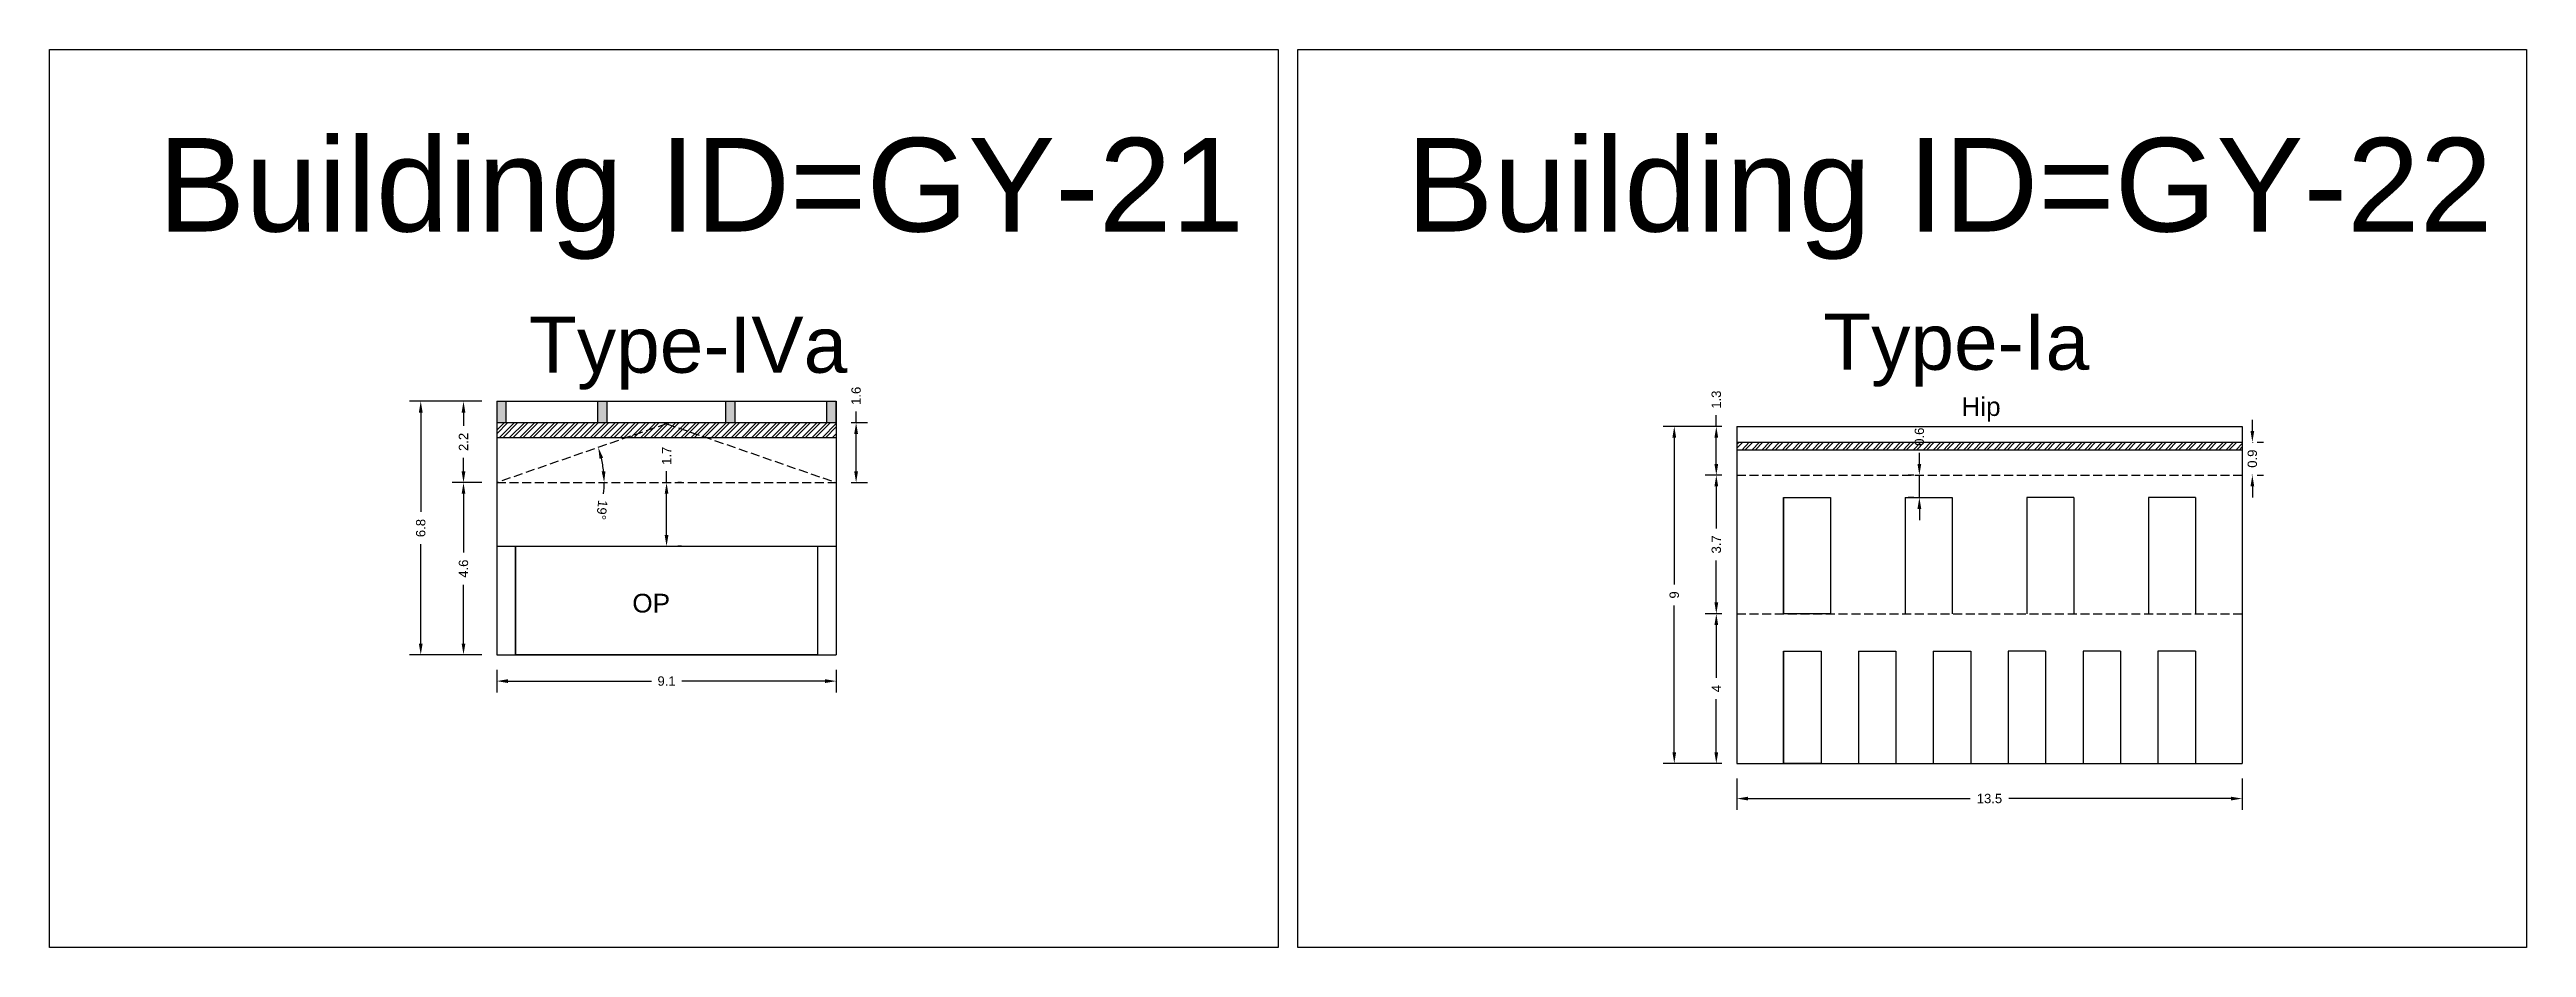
# Model space of a CAD drawing. Header units: metres. Extents: x 3416649 to 3417076, y -6712857 to -6712690.
# Drawn here: x 3416649.4 to 3416715.6, y -6712786.8 to -6712762.8 of the extents above; entities that cross this region are included whole.
import ezdxf

# ---------------------------------------------------------------- set-up
doc = ezdxf.new("R2010")
doc.units = ezdxf.units.M
doc.linetypes.add('ACAD_ISO02W100', pattern=[15, 12, -3])
doc.layers.add('Dotted', color=7, linetype='ACAD_ISO02W100', plot=False)
doc.styles.get("Standard").update_dxf_attribs({"font": 'arial.ttf'})
doc.dimstyles.new('ISO-25', dxfattribs={"dimtxt": 0.25, "dimasz": 0.3, "dimexe": 0.3, "dimexo": 0.4, "dimgap": 0.2, "dimtad": 0, "dimdec": 1, "dimdsep": 46, "dimtxsty": 'Standard', "dimcen": 2.5, "dimadec": 0, "dimazin": 0, "dimtfac": 1, "dimtdec": 1, "dimtmove": 0, "dimatfit": 3, "dimfxl": 1, "dimarcsym": 0})

msp = doc.modelspace()

# ---------------------------------------------------------------- texts
at = {"attachment_point": 1}
for s, width, heights, insert, char_height in [('Building ID=GY-21', 67.86454, [0.517], (3416652.283, -6712765.147), 2.5), ('Building ID=GY-22', 67.86454, [0.517], (3416685.63, -6712765.147), 2.5), ('Type-IVa ', 9.99112, [0.517], (3416662.196, -6712769.919), 1.5), ('Type-Ia ', 9.99112, [0.517], (3416696.774, -6712769.839), 1.5), ('Hip', 1.17554, [0], (3416700.463, -6712772.072), 0.5), ('OP', 1.17554, [0], (3416664.955, -6712777.322), 0.5)]:
    msp.add_mtext_dynamic_manual_height_columns(s, width=width, gutter_width=12.5, heights=heights, dxfattribs=dict(at, insert=insert, char_height=char_height))

# ---------------------------------------------------------------- blocks, each defined once
blk = doc.blocks.new('*D140')
at = {"color": 0, "lineweight": -2, "transparency": 16777216}
for start, end in [(5.99626, 13.0994), (354.00374, 0)]:
    blk.add_arc((3416661.335, -6712774.351), 2.868, start, end, dxfattribs=at)
at = {"color": 0, "transparency": 16777216}
for points in [[(3416664.08, -6712773.715), (3416664.176, -6712773.687), (3416664.045, -6712773.413)], [(3416664.237, -6712774.049), (3416664.137, -6712774.054), (3416664.203, -6712774.351)]]:
    blk.add_solid(points, dxfattribs=at)
at = {"layer": 'Defpoints', "color": 0, "transparency": 16777216}
for p in [(3416665.87, -6712772.781), (3416664.132, -6712773.719), (3416661.335, -6712774.351), (3416661.335, -6712774.351), (3416670.405, -6712774.351)]:
    blk.add_point(p, dxfattribs=at)
at = {"color": 0, "transparency": 16777216, "insert": (3416664.142, -6712775.082), "char_height": 0.25, "attachment_point": 5, "rotation": 264.00374}
blk.add_mtext('19°', dxfattribs=at)
blk = doc.blocks.new('*D142')
at = {"color": 0, "lineweight": -2, "transparency": 16777216}
for p, q in [((3416660.935, -6712774.351), (3416660.145, -6712774.351)), ((3416660.445, -6712774.651), (3416660.445, -6712776.218)), ((3416660.445, -6712778.651), (3416660.445, -6712777.083)), ((3416660.935, -6712778.951), (3416660.145, -6712778.951))]:
    blk.add_line(p, q, dxfattribs=at)
at = {"color": 0, "transparency": 16777216}
for points in [[(3416660.395, -6712774.651), (3416660.495, -6712774.651), (3416660.445, -6712774.351)], [(3416660.395, -6712778.651), (3416660.495, -6712778.651), (3416660.445, -6712778.951)]]:
    blk.add_solid(points, dxfattribs=at)
at = {"layer": 'Defpoints', "color": 0, "transparency": 16777216}
for p in [(3416660.445, -6712774.351), (3416661.335, -6712774.351), (3416661.335, -6712778.951)]:
    blk.add_point(p, dxfattribs=at)
at = {"color": 0, "transparency": 16777216, "insert": (3416660.445, -6712776.651), "char_height": 0.25, "attachment_point": 5, "rotation": 90}
blk.add_mtext('4.6', dxfattribs=at)
blk = doc.blocks.new('*D143')
at = {"color": 0, "lineweight": -2, "transparency": 16777216}
for p, q in [((3416660.935, -6712772.181), (3416660.145, -6712772.181)), ((3416660.445, -6712772.481), (3416660.445, -6712772.838)), ((3416660.445, -6712774.051), (3416660.445, -6712773.694)), ((3416660.935, -6712774.351), (3416660.145, -6712774.351))]:
    blk.add_line(p, q, dxfattribs=at)
at = {"color": 0, "transparency": 16777216}
for points in [[(3416660.395, -6712772.481), (3416660.495, -6712772.481), (3416660.445, -6712772.181)], [(3416660.395, -6712774.051), (3416660.495, -6712774.051), (3416660.445, -6712774.351)]]:
    blk.add_solid(points, dxfattribs=at)
at = {"layer": 'Defpoints', "color": 0, "transparency": 16777216}
for p in [(3416660.445, -6712772.181), (3416661.335, -6712772.181), (3416661.335, -6712774.351)]:
    blk.add_point(p, dxfattribs=at)
at = {"color": 0, "transparency": 16777216, "insert": (3416660.445, -6712773.266), "char_height": 0.25, "attachment_point": 5, "rotation": 90}
blk.add_mtext('2.2', dxfattribs=at)
blk = doc.blocks.new('*D144')
at = {"color": 0, "lineweight": -2, "transparency": 16777216}
for p, q in [((3416660.935, -6712772.181), (3416659.003, -6712772.181)), ((3416659.303, -6712772.481), (3416659.303, -6712775.137)), ((3416659.303, -6712778.651), (3416659.303, -6712775.994)), ((3416660.935, -6712778.951), (3416659.003, -6712778.951))]:
    blk.add_line(p, q, dxfattribs=at)
at = {"color": 0, "transparency": 16777216}
for points in [[(3416659.253, -6712772.481), (3416659.353, -6712772.481), (3416659.303, -6712772.181)], [(3416659.253, -6712778.651), (3416659.353, -6712778.651), (3416659.303, -6712778.951)]]:
    blk.add_solid(points, dxfattribs=at)
at = {"layer": 'Defpoints', "color": 0, "transparency": 16777216}
for p in [(3416659.303, -6712772.181), (3416661.335, -6712772.181), (3416661.335, -6712778.951)]:
    blk.add_point(p, dxfattribs=at)
at = {"color": 0, "transparency": 16777216, "insert": (3416659.303, -6712775.566), "char_height": 0.25, "attachment_point": 5, "rotation": 90}
blk.add_mtext('6.8', dxfattribs=at)
blk = doc.blocks.new('*D145')
at = {"color": 0, "lineweight": -2, "transparency": 16777216}
for p, q in [((3416661.335, -6712779.351), (3416661.335, -6712779.954)), ((3416670.405, -6712779.351), (3416670.405, -6712779.954)), ((3416661.635, -6712779.654), (3416665.467, -6712779.654)), ((3416670.105, -6712779.654), (3416666.274, -6712779.654))]:
    blk.add_line(p, q, dxfattribs=at)
at = {"color": 0, "transparency": 16777216}
for points in [[(3416661.635, -6712779.604), (3416661.635, -6712779.704), (3416661.335, -6712779.654)], [(3416670.105, -6712779.604), (3416670.105, -6712779.704), (3416670.405, -6712779.654)]]:
    blk.add_solid(points, dxfattribs=at)
at = {"layer": 'Defpoints', "color": 0, "transparency": 16777216}
for p in [(3416661.335, -6712778.951), (3416670.405, -6712778.951), (3416670.405, -6712779.654)]:
    blk.add_point(p, dxfattribs=at)
at = {"color": 0, "transparency": 16777216, "insert": (3416665.87, -6712779.654), "char_height": 0.25, "attachment_point": 5}
blk.add_mtext('9.1', dxfattribs=at)
blk = doc.blocks.new('*D146')
at = {"color": 0, "lineweight": -2, "transparency": 16777216}
for p, q in [((3416665.87, -6712774.351), (3416665.87, -6712774.051)), ((3416665.87, -6712775.751), (3416665.87, -6712774.651)), ((3416666.27, -6712774.351), (3416666.17, -6712774.351)), ((3416666.27, -6712776.051), (3416666.17, -6712776.051))]:
    blk.add_line(p, q, dxfattribs=at)
at = {"color": 0, "transparency": 16777216}
for points in [[(3416665.82, -6712774.651), (3416665.92, -6712774.651), (3416665.87, -6712774.351)], [(3416665.82, -6712775.751), (3416665.92, -6712775.751), (3416665.87, -6712776.051)]]:
    blk.add_solid(points, dxfattribs=at)
at = {"layer": 'Defpoints', "color": 0, "transparency": 16777216}
for p in [(3416665.87, -6712774.351), (3416665.87, -6712774.351), (3416665.87, -6712776.051)]:
    blk.add_point(p, dxfattribs=at)
at = {"color": 0, "transparency": 16777216, "insert": (3416665.87, -6712773.635), "char_height": 0.25, "attachment_point": 5, "rotation": 90}
blk.add_mtext('1.7', dxfattribs=at)
blk = doc.blocks.new('*D147')
at = {"color": 0, "lineweight": -2, "transparency": 16777216}
for p, q in [((3416670.805, -6712772.751), (3416671.234, -6712772.751)), ((3416670.934, -6712772.751), (3416670.934, -6712772.451)), ((3416670.934, -6712774.051), (3416670.934, -6712773.051)), ((3416670.805, -6712774.351), (3416671.234, -6712774.351))]:
    blk.add_line(p, q, dxfattribs=at)
at = {"color": 0, "transparency": 16777216}
for points in [[(3416670.884, -6712773.051), (3416670.984, -6712773.051), (3416670.934, -6712772.751)], [(3416670.884, -6712774.051), (3416670.984, -6712774.051), (3416670.934, -6712774.351)]]:
    blk.add_solid(points, dxfattribs=at)
at = {"layer": 'Defpoints', "color": 0, "transparency": 16777216}
for p in [(3416670.405, -6712772.751), (3416670.934, -6712772.751), (3416670.405, -6712774.351)]:
    blk.add_point(p, dxfattribs=at)
at = {"color": 0, "transparency": 16777216, "insert": (3416670.934, -6712772.035), "char_height": 0.25, "attachment_point": 5, "rotation": 90}
blk.add_mtext('1.6', dxfattribs=at)
blk = doc.blocks.new('*D148')
at = {"color": 0, "lineweight": -2, "transparency": 16777216}
for p, q in [((3416694.063, -6712774.153), (3416693.615, -6712774.153)), ((3416693.915, -6712774.453), (3416693.915, -6712775.576)), ((3416693.915, -6712777.553), (3416693.915, -6712776.431)), ((3416694.063, -6712777.853), (3416693.615, -6712777.853))]:
    blk.add_line(p, q, dxfattribs=at)
at = {"color": 0, "transparency": 16777216}
for points in [[(3416693.865, -6712774.453), (3416693.965, -6712774.453), (3416693.915, -6712774.153)], [(3416693.865, -6712777.553), (3416693.965, -6712777.553), (3416693.915, -6712777.853)]]:
    blk.add_solid(points, dxfattribs=at)
at = {"layer": 'Defpoints', "color": 0, "transparency": 16777216}
for p in [(3416693.915, -6712774.153), (3416694.463, -6712774.153), (3416694.463, -6712777.853)]:
    blk.add_point(p, dxfattribs=at)
at = {"color": 0, "transparency": 16777216, "insert": (3416693.915, -6712776.003), "char_height": 0.25, "attachment_point": 5, "rotation": 90}
blk.add_mtext('3.7', dxfattribs=at)
blk = doc.blocks.new('*D149')
at = {"color": 0, "lineweight": -2, "transparency": 16777216}
for p, q in [((3416694.063, -6712777.853), (3416693.615, -6712777.853)), ((3416693.915, -6712778.153), (3416693.915, -6712779.567)), ((3416693.915, -6712781.553), (3416693.915, -6712780.14)), ((3416694.063, -6712781.853), (3416693.615, -6712781.853))]:
    blk.add_line(p, q, dxfattribs=at)
at = {"color": 0, "transparency": 16777216}
for points in [[(3416693.865, -6712778.153), (3416693.965, -6712778.153), (3416693.915, -6712777.853)], [(3416693.865, -6712781.553), (3416693.965, -6712781.553), (3416693.915, -6712781.853)]]:
    blk.add_solid(points, dxfattribs=at)
at = {"layer": 'Defpoints', "color": 0, "transparency": 16777216}
for p in [(3416693.915, -6712777.853), (3416694.463, -6712777.853), (3416694.463, -6712781.853)]:
    blk.add_point(p, dxfattribs=at)
at = {"color": 0, "transparency": 16777216, "insert": (3416693.915, -6712779.853), "char_height": 0.25, "attachment_point": 5, "rotation": 90}
blk.add_mtext('4', dxfattribs=at)
blk = doc.blocks.new('*D151')
at = {"color": 0, "lineweight": -2, "transparency": 16777216}
for p, q in [((3416694.063, -6712772.853), (3416693.615, -6712772.853)), ((3416693.915, -6712772.853), (3416693.915, -6712772.553)), ((3416693.915, -6712773.853), (3416693.915, -6712773.153)), ((3416694.063, -6712774.153), (3416693.615, -6712774.153))]:
    blk.add_line(p, q, dxfattribs=at)
at = {"color": 0, "transparency": 16777216}
for points in [[(3416693.865, -6712773.153), (3416693.965, -6712773.153), (3416693.915, -6712772.853)], [(3416693.865, -6712773.853), (3416693.965, -6712773.853), (3416693.915, -6712774.153)]]:
    blk.add_solid(points, dxfattribs=at)
at = {"layer": 'Defpoints', "color": 0, "transparency": 16777216}
for p in [(3416693.915, -6712772.853), (3416694.463, -6712772.853), (3416694.463, -6712774.153)]:
    blk.add_point(p, dxfattribs=at)
at = {"color": 0, "transparency": 16777216, "insert": (3416693.915, -6712772.137), "char_height": 0.25, "attachment_point": 5, "rotation": 90}
blk.add_mtext('1.3', dxfattribs=at)
blk = doc.blocks.new('*D152')
at = {"color": 0, "lineweight": -2, "transparency": 16777216}
for p, q in [((3416694.063, -6712772.853), (3416692.492, -6712772.853)), ((3416692.792, -6712773.153), (3416692.792, -6712777.071)), ((3416692.792, -6712781.553), (3416692.792, -6712777.635)), ((3416694.063, -6712781.853), (3416692.492, -6712781.853))]:
    blk.add_line(p, q, dxfattribs=at)
at = {"color": 0, "transparency": 16777216}
for points in [[(3416692.742, -6712773.153), (3416692.842, -6712773.153), (3416692.792, -6712772.853)], [(3416692.742, -6712781.553), (3416692.842, -6712781.553), (3416692.792, -6712781.853)]]:
    blk.add_solid(points, dxfattribs=at)
at = {"layer": 'Defpoints', "color": 0, "transparency": 16777216}
for p in [(3416692.792, -6712772.853), (3416694.463, -6712772.853), (3416694.463, -6712781.853)]:
    blk.add_point(p, dxfattribs=at)
at = {"color": 0, "transparency": 16777216, "insert": (3416692.792, -6712777.353), "char_height": 0.25, "attachment_point": 5, "rotation": 90}
blk.add_mtext('9', dxfattribs=at)
blk = doc.blocks.new('*D153')
at = {"color": 0, "lineweight": -2, "transparency": 16777216}
for p, q in [((3416699.34, -6712773.853), (3416699.34, -6712773.553)), ((3416699.188, -6712774.153), (3416699.04, -6712774.153)), ((3416699.34, -6712774.753), (3416699.34, -6712774.153)), ((3416699.188, -6712774.753), (3416699.04, -6712774.753)), ((3416699.34, -6712775.053), (3416699.34, -6712775.353))]:
    blk.add_line(p, q, dxfattribs=at)
at = {"color": 0, "transparency": 16777216}
for points in [[(3416699.29, -6712773.853), (3416699.39, -6712773.853), (3416699.34, -6712774.153)], [(3416699.29, -6712775.053), (3416699.39, -6712775.053), (3416699.34, -6712774.753)]]:
    blk.add_solid(points, dxfattribs=at)
at = {"layer": 'Defpoints', "color": 0, "transparency": 16777216}
for p in [(3416699.34, -6712774.153), (3416699.588, -6712774.153), (3416699.588, -6712774.753)]:
    blk.add_point(p, dxfattribs=at)
at = {"color": 0, "transparency": 16777216, "insert": (3416699.34, -6712773.126), "char_height": 0.25, "attachment_point": 5, "rotation": 90}
blk.add_mtext('0.6', dxfattribs=at)
blk = doc.blocks.new('*D154')
at = {"color": 0, "lineweight": -2, "transparency": 16777216}
for p, q in [((3416708.236, -6712772.973), (3416708.236, -6712772.673)), ((3416708.236, -6712773.273), (3416708.236, -6712773.285)), ((3416708.363, -6712773.273), (3416708.536, -6712773.273)), ((3416708.236, -6712774.153), (3416708.236, -6712774.141)), ((3416708.363, -6712774.153), (3416708.536, -6712774.153)), ((3416708.236, -6712774.453), (3416708.236, -6712774.753))]:
    blk.add_line(p, q, dxfattribs=at)
at = {"color": 0, "transparency": 16777216}
for points in [[(3416708.186, -6712772.973), (3416708.286, -6712772.973), (3416708.236, -6712773.273)], [(3416708.186, -6712774.453), (3416708.286, -6712774.453), (3416708.236, -6712774.153)]]:
    blk.add_solid(points, dxfattribs=at)
at = {"layer": 'Defpoints', "color": 0, "transparency": 16777216}
for p in [(3416707.963, -6712773.273), (3416708.236, -6712773.273), (3416707.963, -6712774.153)]:
    blk.add_point(p, dxfattribs=at)
at = {"color": 0, "transparency": 16777216, "insert": (3416708.236, -6712773.713), "char_height": 0.25, "attachment_point": 5, "rotation": 90}
blk.add_mtext('0.9', dxfattribs=at)
blk = doc.blocks.new('*D344')
at = {"color": 0, "lineweight": -2, "transparency": 16777216}
for p, q in [((3416694.463, -6712782.253), (3416694.463, -6712783.091)), ((3416707.963, -6712782.253), (3416707.963, -6712783.091)), ((3416694.763, -6712782.791), (3416700.699, -6712782.791)), ((3416707.663, -6712782.791), (3416701.727, -6712782.791))]:
    blk.add_line(p, q, dxfattribs=at)
at = {"color": 0, "transparency": 16777216}
for points in [[(3416694.763, -6712782.741), (3416694.763, -6712782.841), (3416694.463, -6712782.791)], [(3416707.663, -6712782.741), (3416707.663, -6712782.841), (3416707.963, -6712782.791)]]:
    blk.add_solid(points, dxfattribs=at)
at = {"layer": 'Defpoints', "color": 0, "transparency": 16777216}
for p in [(3416694.463, -6712781.853), (3416707.963, -6712781.853), (3416694.463, -6712782.791)]:
    blk.add_point(p, dxfattribs=at)
at = {"color": 0, "transparency": 16777216, "insert": (3416701.213, -6712782.791), "char_height": 0.25, "attachment_point": 5}
blk.add_mtext('13.5', dxfattribs=at)

# ---------------------------------------------------------------- dimensions: what is measured, and where the dimension line sits
for base, p1, p2, picture, middle in [((3416659.303, -6712772.181), (3416661.335, -6712778.951), (3416661.335, -6712772.181), '*D144', (3416659.303, -6712775.566)), ((3416660.445, -6712772.181), (3416661.335, -6712774.351), (3416661.335, -6712772.181), '*D143', (3416660.445, -6712773.266)), ((3416670.934, -6712772.751), (3416670.405, -6712774.351), (3416670.405, -6712772.751), '*D147', (3416670.934, -6712772.035)), ((3416693.915, -6712772.853), (3416694.463, -6712774.153), (3416694.463, -6712772.853), '*D151', (3416693.915, -6712772.137)), ((3416692.792, -6712772.853), (3416694.463, -6712781.853), (3416694.463, -6712772.853), '*D152', (3416692.792, -6712777.353)), ((3416699.34, -6712774.153), (3416699.588, -6712774.753), (3416699.588, -6712774.153), '*D153', (3416699.34, -6712773.126)), ((3416708.236, -6712773.273), (3416707.963, -6712774.153), (3416707.963, -6712773.273), '*D154', (3416708.236, -6712773.713)), ((3416665.87, -6712774.351), (3416665.87, -6712776.051), (3416665.87, -6712774.351), '*D146', (3416665.87, -6712773.635)), ((3416693.915, -6712774.153), (3416694.463, -6712777.853), (3416694.463, -6712774.153), '*D148', (3416693.915, -6712776.003)), ((3416660.445, -6712774.351), (3416661.335, -6712778.951), (3416661.335, -6712774.351), '*D142', (3416660.445, -6712776.651)), ((3416693.915, -6712777.853), (3416694.463, -6712781.853), (3416694.463, -6712777.853), '*D149', (3416693.915, -6712779.853))]:
    dim = msp.add_linear_dim(base=base, p1=p1, p2=p2, angle=90, dimstyle='ISO-25')
    dim.commit()
    dim.dimension.update_dxf_attribs({"geometry": picture, "text_midpoint": middle})
dim = msp.add_angular_dim_2l(base=(3416664.132, -6712773.719), line1=((3416661.335, -6712774.351), (3416670.405, -6712774.351)), line2=((3416665.87, -6712772.781), (3416661.335, -6712774.351)), dimstyle='ISO-25')
dim.commit()
dim.dimension.update_dxf_attribs({"geometry": '*D140', "text_midpoint": (3416664.142, -6712775.082)})
for base, p1, p2, picture, middle in [((3416670.405, -6712779.654), (3416661.335, -6712778.951), (3416670.405, -6712778.951), '*D145', (3416665.87, -6712779.654)), ((3416694.463, -6712782.791), (3416707.963, -6712781.853), (3416694.463, -6712781.853), '*D344', (3416701.213, -6712782.791))]:
    dim = msp.add_linear_dim(base=base, p1=p1, p2=p2, dimstyle='ISO-25')
    dim.commit()
    dim.dimension.update_dxf_attribs({"geometry": picture, "text_midpoint": middle})

# ---------------------------------------------------------------- hatches: boundary and pattern name
h = msp.add_hatch(color=256)
h.dxf.hatch_style = 1
h.paths.add_polyline_path([(3416661.335, -6712772.751), (3416661.585, -6712772.751), (3416661.585, -6712772.181), (3416661.335, -6712772.181)])
h.paths.add_polyline_path([(3416664.285, -6712772.181), (3416664.035, -6712772.181), (3416664.035, -6712772.751), (3416664.285, -6712772.751)])
h.paths.add_polyline_path([(3416667.705, -6712772.181), (3416667.455, -6712772.181), (3416667.455, -6712772.751), (3416667.705, -6712772.751)])
h.paths.add_polyline_path([(3416670.405, -6712772.181), (3416670.155, -6712772.181), (3416670.155, -6712772.751), (3416670.405, -6712772.751)])
h = msp.add_hatch()
h.set_pattern_fill('ANSI32', color=256, scale=0.02)
h.set_pattern_definition([(45, (-12.62787, 2.87819), (-0.134703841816, 0.134703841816), []), (45, (-12.53807, 2.87819), (-0.134703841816, 0.134703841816), [])])
h.paths.add_polyline_path([(3416665.87, -6712772.781), (3416667.012, -6712773.151), (3416670.405, -6712773.151), (3416670.405, -6712772.751), (3416661.335, -6712772.751), (3416661.335, -6712773.151), (3416664.729, -6712773.151)])
h.paths.add_polyline_path([(3416665.87, -6712772.781), (3416664.729, -6712773.151), (3416667.012, -6712773.151)], flags=17)
h = msp.add_hatch()
h.set_pattern_fill('ANSI32', color=256, scale=0.02)
h.set_pattern_definition([(45, (-4.08757, 0), (-0.134703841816, 0.134703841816), []), (45, (-3.99776, 0), (-0.134703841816, 0.134703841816), [])])
h.paths.add_polyline_path([(3416707.963, -6712773.273), (3416694.463, -6712773.273), (3416694.463, -6712773.473), (3416707.963, -6712773.473)])

# ---------------------------------------------------------------- linework, layer by layer
for points in [[(3416649.386, -6712762.787), (3416682.212, -6712762.787), (3416682.212, -6712786.767), (3416649.386, -6712786.767)], [(3416682.733, -6712762.787), (3416715.559, -6712762.787), (3416715.559, -6712786.767), (3416682.733, -6712786.767)], [(3416695.713, -6712774.753), (3416696.963, -6712774.753), (3416696.963, -6712777.853), (3416695.713, -6712777.853)], [(3416661.835, -6712776.051), (3416669.905, -6712776.051), (3416669.905, -6712778.951), (3416661.835, -6712778.951)], [(3416695.713, -6712778.853), (3416696.713, -6712778.853), (3416696.713, -6712781.853), (3416695.713, -6712781.853)]]:
    msp.add_lwpolyline(points, close=True)
for points in [[(3416661.335, -6712772.181), (3416661.335, -6712778.951)], [(3416661.335, -6712772.181), (3416661.585, -6712772.181)], [(3416661.585, -6712772.751), (3416661.585, -6712772.181)], [(3416661.585, -6712772.181), (3416670.155, -6712772.181)], [(3416664.035, -6712772.751), (3416664.035, -6712772.181)], [(3416664.285, -6712772.751), (3416664.285, -6712772.181)], [(3416667.455, -6712772.751), (3416667.455, -6712772.181)], [(3416667.705, -6712772.751), (3416667.705, -6712772.181)], [(3416670.155, -6712772.751), (3416670.155, -6712772.181)], [(3416670.155, -6712772.181), (3416670.405, -6712772.181)], [(3416670.405, -6712772.181), (3416670.405, -6712778.951)], [(3416670.405, -6712772.751), (3416670.405, -6712772.181)], [(3416661.335, -6712772.751), (3416670.405, -6712772.751)], [(3416694.463, -6712772.853), (3416694.463, -6712781.853)], [(3416694.463, -6712772.853), (3416707.963, -6712772.853)], [(3416707.963, -6712772.853), (3416707.963, -6712781.853)], [(3416661.335, -6712773.151), (3416670.405, -6712773.151)], [(3416694.463, -6712773.273), (3416707.963, -6712773.273)], [(3416694.463, -6712773.473), (3416707.963, -6712773.473)], [(3416695.713, -6712774.753), (3416696.963, -6712774.753)], [(3416695.713, -6712774.753), (3416695.713, -6712777.853)], [(3416696.963, -6712774.753), (3416696.963, -6712777.853)], [(3416698.963, -6712774.753), (3416698.963, -6712777.853)], [(3416698.963, -6712774.753), (3416700.213, -6712774.753)], [(3416700.213, -6712774.753), (3416700.213, -6712777.853)], [(3416702.213, -6712774.753), (3416702.213, -6712777.853)], [(3416703.463, -6712774.753), (3416702.213, -6712774.753)], [(3416703.463, -6712774.753), (3416703.463, -6712777.853)], [(3416705.463, -6712774.753), (3416705.463, -6712777.853)], [(3416706.713, -6712774.753), (3416705.463, -6712774.753)], [(3416706.713, -6712774.753), (3416706.713, -6712777.853)], [(3416661.335, -6712776.051), (3416670.405, -6712776.051)], [(3416661.835, -6712776.051), (3416661.835, -6712778.951)], [(3416669.905, -6712776.051), (3416669.905, -6712778.951)], [(3416661.335, -6712778.951), (3416670.405, -6712778.951)], [(3416695.713, -6712778.853), (3416695.713, -6712781.853)], [(3416695.713, -6712778.853), (3416696.713, -6712778.853)], [(3416696.713, -6712778.853), (3416696.713, -6712781.853)], [(3416697.713, -6712778.853), (3416697.713, -6712781.853)], [(3416697.713, -6712778.853), (3416698.713, -6712778.853)], [(3416698.713, -6712778.853), (3416698.713, -6712781.853)], [(3416699.713, -6712778.853), (3416699.713, -6712781.853)], [(3416699.713, -6712778.853), (3416700.713, -6712778.853)], [(3416700.713, -6712778.853), (3416700.713, -6712781.853)], [(3416702.713, -6712778.853), (3416701.713, -6712778.853)], [(3416701.713, -6712778.853), (3416701.713, -6712781.853)], [(3416702.713, -6712778.853), (3416702.713, -6712781.853)], [(3416704.713, -6712778.853), (3416703.713, -6712778.853)], [(3416703.713, -6712778.853), (3416703.713, -6712781.853)], [(3416704.713, -6712778.853), (3416704.713, -6712781.853)], [(3416705.713, -6712778.853), (3416705.713, -6712781.853)], [(3416706.713, -6712778.853), (3416705.713, -6712778.853)], [(3416706.713, -6712778.853), (3416706.713, -6712781.853)], [(3416694.463, -6712781.853), (3416707.963, -6712781.853)]]:
    msp.add_lwpolyline(points)
at = {"layer": 'Dotted', "ltscale": 0.02}
for points in [[(3416665.87, -6712772.781), (3416661.335, -6712774.351)], [(3416665.87, -6712772.781), (3416670.405, -6712774.351)], [(3416694.463, -6712774.153), (3416707.963, -6712774.153)], [(3416661.335, -6712774.351), (3416670.405, -6712774.351)], [(3416694.463, -6712777.853), (3416707.963, -6712777.853)]]:
    msp.add_lwpolyline(points, dxfattribs=at)

msp.set_redraw_order([(e.dxf.handle, doc.entitydb.next_handle()) for e in msp.query("TEXT MTEXT ATTDEF DIMENSION ARC_DIMENSION")])  # texts and dimensions are drawn at this point

doc.saveas('drawing.dxf')
